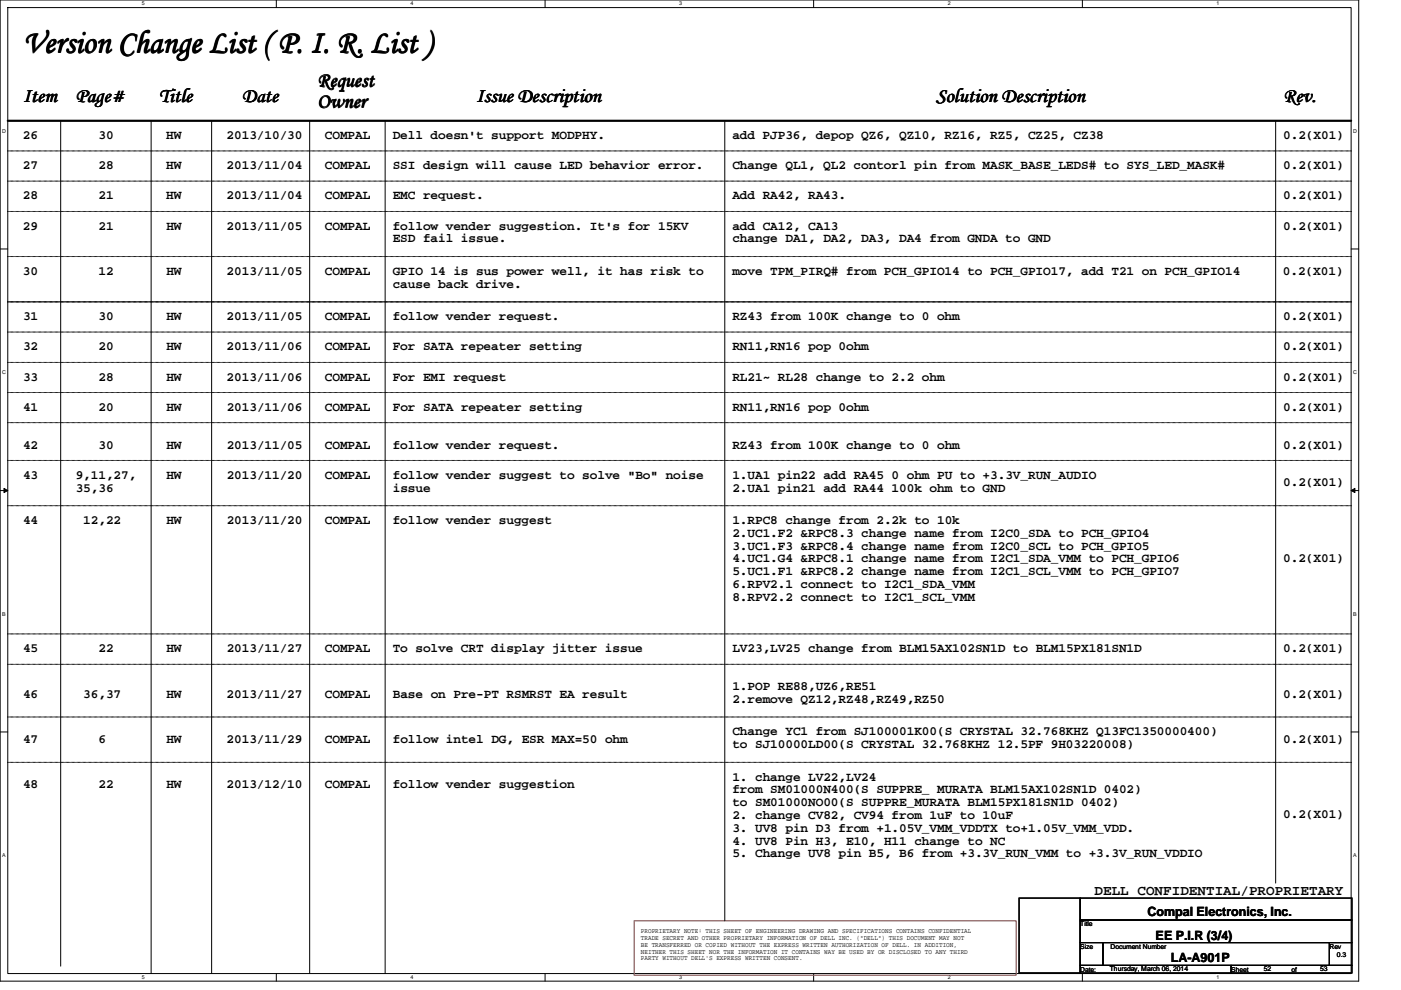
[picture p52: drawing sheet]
<svg xmlns="http://www.w3.org/2000/svg" width="297mm" height="210mm" viewBox="0 0 297 210" stroke-linecap="round" stroke-linejoin="round" font-family="sans-serif">
<defs><g id="words">
<text font-size="6.9" x="4.9" y="11.2">Version Change List ( P. I. R. List )</text>
<g font-size="4.3">
<text x="4.9" y="21.6">Item</text>
<text x="16" y="21.6">Page#</text>
<text x="33.6" y="21.6">Title</text>
<text x="51.3" y="21.6">Date</text>
<text x="67.3" y="18.4">Request</text>
<text x="67.3" y="22.9">Owner</text>
<text x="101" y="21.5">Issue Description</text>
<text x="198.5" y="21.5">Solution Description</text>
<text x="272.1" y="21.6">Rev.</text>
</g>
<text font-size="3" x="232.1" y="189.7">DELL CONFIDENTIAL/PROPRIETARY</text>
<g font-size="2.7">
<text x="4.9" y="29.5">26</text>
<text x="20.9" y="29.5">30</text>
<text x="35.3" y="29.5">HW</text>
<text x="48" y="29.5">2013/10/30</text>
<text x="68.9" y="29.5">COMPAL</text>
<text x="83.3" y="29.5">Dell doesn't support MODPHY.</text>
<text x="155.3" y="29.5">add PJP36, depop QZ6, QZ10, RZ16, RZ5, CZ25, CZ38</text>
<text x="272.1" y="29.5">0.2(X01)</text>
<text x="4.9" y="35.9">27</text>
<text x="20.9" y="35.9">28</text>
<text x="35.3" y="35.9">HW</text>
<text x="48" y="35.9">2013/11/04</text>
<text x="68.9" y="35.9">COMPAL</text>
<text x="83.3" y="35.9">SSI design will cause LED behavior error.</text>
<text x="155.3" y="35.9">Change QL1, QL2 contorl pin from MASK_BASE_LEDS# to SYS_LED_MASK#</text>
<text x="272.1" y="35.9">0.2(X01)</text>
<text x="4.9" y="42.3">28</text>
<text x="20.9" y="42.3">21</text>
<text x="35.3" y="42.3">HW</text>
<text x="48" y="42.3">2013/11/04</text>
<text x="68.9" y="42.3">COMPAL</text>
<text x="83.3" y="42.3">EMC request.</text>
<text x="155.3" y="42.3">Add RA42, RA43.</text>
<text x="272.1" y="42.3">0.2(X01)</text>
<text x="4.9" y="48.7">29</text>
<text x="20.9" y="48.7">21</text>
<text x="35.3" y="48.7">HW</text>
<text x="48.1" y="48.7">2013/11/05</text>
<text x="68.9" y="48.7">COMPAL</text>
<text x="83.3" y="48.7">follow vender suggestion. It's for 15KV</text>
<text x="83.3" y="51.4">ESD fail issue.</text>
<text x="155.3" y="48.7">add CA12, CA13</text>
<text x="155.3" y="51.4">change DA1, DA2, DA3, DA4 from GNDA to GND</text>
<text x="272.1" y="48.7">0.2(X01)</text>
<text x="4.9" y="58.3">30</text>
<text x="20.9" y="58.3">12</text>
<text x="35.3" y="58.3">HW</text>
<text x="48.1" y="58.3">2013/11/05</text>
<text x="68.9" y="58.3">COMPAL</text>
<text x="83.3" y="58.3">GPIO 14 is sus power well, it has risk to</text>
<text x="155.3" y="58.3">move TPM_PIRQ# from PCH_GPIO14 to PCH_GPIO17, add T21 on PCH_GPIO14</text>
<text x="272" y="58.3">0.2(X01)</text>
<text x="83.3" y="61">cause back drive.</text>
<text x="4.9" y="67.9">31</text>
<text x="20.9" y="67.9">30</text>
<text x="35.3" y="67.9">HW</text>
<text x="48.1" y="67.9">2013/11/05</text>
<text x="68.9" y="67.9">COMPAL</text>
<text x="83.3" y="67.9">follow vender request.</text>
<text x="155.3" y="67.9">RZ43 from 100K change to 0 ohm</text>
<text x="272.1" y="67.9">0.2(X01)</text>
<text x="4.9" y="74.3">32</text>
<text x="20.9" y="74.3">20</text>
<text x="35.3" y="74.3">HW</text>
<text x="48.1" y="74.3">2013/11/06</text>
<text x="68.9" y="74.3">COMPAL</text>
<text x="83.3" y="74.3">For SATA repeater setting</text>
<text x="155.3" y="74.3">RN11,RN16 pop 0ohm</text>
<text x="272.1" y="74.3">0.2(X01)</text>
<text x="4.9" y="80.7">33</text>
<text x="20.9" y="80.7">28</text>
<text x="35.3" y="80.7">HW</text>
<text x="48.1" y="80.7">2013/11/06</text>
<text x="68.9" y="80.7">COMPAL</text>
<text x="83.3" y="80.7">For EMI request</text>
<text x="155.3" y="80.7">RL21~ RL28 change to 2.2 ohm</text>
<text x="272.1" y="80.7">0.2(X01)</text>
<text x="4.9" y="87.1">41</text>
<text x="20.9" y="87.1">20</text>
<text x="35.3" y="87.1">HW</text>
<text x="48.1" y="87.1">2013/11/06</text>
<text x="68.9" y="87.1">COMPAL</text>
<text x="83.3" y="87.1">For SATA repeater setting</text>
<text x="155.3" y="87.1">RN11,RN16 pop 0ohm</text>
<text x="272.1" y="87.1">0.2(X01)</text>
<text x="4.9" y="95.1">42</text>
<text x="20.9" y="95.1">30</text>
<text x="35.3" y="95.1">HW</text>
<text x="48.1" y="95.1">2013/11/05</text>
<text x="68.9" y="95.1">COMPAL</text>
<text x="83.3" y="95.1">follow vender request.</text>
<text x="155.3" y="95.1">RZ43 from 100K change to 0 ohm</text>
<text x="272.1" y="95.1">0.2(X01)</text>
<text x="4.9" y="101.5">43</text>
<text x="16.1" y="101.5">9,11,27,</text>
<text x="35.3" y="101.5">HW</text>
<text x="48.1" y="101.5">2013/11/20</text>
<text x="68.9" y="101.5">COMPAL</text>
<text x="83.3" y="101.5">follow vender suggest to solve &quot;Bo&quot; noise</text>
<text x="155.3" y="101.5">1.UA1 pin22 add RA45 0 ohm PU to +3.3V_RUN_AUDIO</text>
<text x="16.1" y="104.2">35,36</text>
<text x="83.3" y="104.2">issue</text>
<text x="155.3" y="104.2">2.UA1 pin21 add RA44 100k ohm to GND</text>
<text x="272.1" y="103.1">0.2(X01)</text>
<text x="4.9" y="111.1">44</text>
<text x="17.7" y="111.1">12,22</text>
<text x="35.3" y="111.1">HW</text>
<text x="48.1" y="111.1">2013/11/20</text>
<text x="68.9" y="111.1">COMPAL</text>
<text x="83.3" y="111.1">follow vender suggest</text>
<text x="155.3" y="111.1">1.RPC8 change from 2.2k to 10k</text>
<text x="155.3" y="113.8">2.UC1.F2 &amp;RPC8.3 change name from I2C0_SDA to PCH_GPIO4</text>
<text x="155.3" y="116.5">3.UC1.F3 &amp;RPC8.4 change name from I2C0_SCL to PCH_GPIO5</text>
<text x="155.3" y="119.2">4.UC1.G4 &amp;RPC8.1 change name from I2C1_SDA_VMM to PCH_GPIO6</text>
<text x="272.1" y="119.1">0.2(X01)</text>
<text x="155.3" y="122">5.UC1.F1 &amp;RPC8.2 change name from I2C1_SCL_VMM to PCH_GPIO7</text>
<text x="155.3" y="124.7">6.RPV2.1 connect to I2C1_SDA_VMM</text>
<text x="155.3" y="127.4">8.RPV2.2 connect to I2C1_SCL_VMM</text>
<text x="4.9" y="138.3">45</text>
<text x="20.9" y="138.3">22</text>
<text x="35.3" y="138.3">HW</text>
<text x="48.1" y="138.3">2013/11/27</text>
<text x="68.9" y="138.3">COMPAL</text>
<text x="83.3" y="138.3">To solve CRT display jitter issue</text>
<text x="155.3" y="138.3">LV23,LV25 change from BLM15AX102SN1D to BLM15PX181SN1D</text>
<text x="272.1" y="138.3">0.2(X01)</text>
<text x="4.9" y="147.9">46</text>
<text x="17.7" y="147.9">36,37</text>
<text x="35.3" y="147.9">HW</text>
<text x="48.1" y="147.9">2013/11/27</text>
<text x="68.9" y="147.9">COMPAL</text>
<text x="83.3" y="147.9">Base on Pre-PT RSMRST EA result</text>
<text x="155.3" y="146.3">1.POP RE88,UZ6,RE51</text>
<text x="155.3" y="149">2.remove QZ12,RZ48,RZ49,RZ50</text>
<text x="272.1" y="147.9">0.2(X01)</text>
<text x="155.3" y="155.9">Change YC1 from SJ100001K00(S CRYSTAL 32.768KHZ Q13FC1350000400)</text>
<text x="4.9" y="157.5">47</text>
<text x="20.9" y="157.5">6</text>
<text x="35.3" y="157.5">HW</text>
<text x="48.1" y="157.5">2013/11/29</text>
<text x="68.9" y="157.5">COMPAL</text>
<text x="83.3" y="157.5">follow intel DG, ESR MAX=50 ohm</text>
<text x="155.3" y="158.6">to SJ10000LD00(S CRYSTAL 32.768KHZ 12.5PF 9H03220008)</text>
<text x="272.1" y="157.5">0.2(X01)</text>
<text x="4.9" y="167.1">48</text>
<text x="20.9" y="167.1">22</text>
<text x="35.3" y="167.1">HW</text>
<text x="48.1" y="167.1">2013/12/10</text>
<text x="68.9" y="167.1">COMPAL</text>
<text x="83.3" y="167.1">follow vender suggestion</text>
<text x="155.3" y="165.5">1. change LV22,LV24</text>
<text x="155.3" y="168.2">from SM01000N400(S SUPPRE_ MURATA BLM15AX102SN1D 0402)</text>
<text x="155.3" y="170.9">to SM01000NO00(S SUPPRE_MURATA BLM15PX181SN1D 0402)</text>
<text x="155.3" y="173.6">2. change CV82, CV94 from 1uF to 10uF</text>
<text x="272.1" y="173.5">0.2(X01)</text>
<text x="155.3" y="176.4">3. UV8 pin D3 from +1.05V_VMM_VDDTX to+1.05V_VMM_VDD.</text>
<text x="155.3" y="179.1">4. UV8 Pin H3, E10, H11 change to NC</text>
<text x="155.3" y="181.8">5. Change UV8 pin B5, B6 from +3.3V_RUN_VMM to +3.3V_RUN_VDDIO</text>
<text x="243.3" y="194.3">Compal Electronics, Inc.</text>
<text x="245" y="199.2">EE P.I.R (3/4)</text>
<text x="248.2" y="204">LA-A901P</text>
</g>
<g font-size="1.4">
<text x="135.9" y="197.9">PROPRIETARY NOTE: THIS SHEET OF ENGINEERING DRAWING AND SPECIFICATIONS CONTAINS CONFIDENTIAL</text>
<text x="229" y="196.4">Title</text>
<text x="135.9" y="199.3">TRADE SECRET AND OTHER PROPRIETARY INFORMATION OF DELL INC. (&quot;DELL&quot;) THIS DOCUMENT MAY NOT</text>
<text x="135.9" y="200.7">BE TRANSFERRED OR COPIED WITHOUT THE EXPRESS WRITTEN AUTHORIZATION OF DELL. IN ADDITION,</text>
<text x="135.9" y="202.2">NEITHER THIS SHEET NOR THE INFORMATION IT CONTAINS WAY BE USED BY OR DISCLOSED TO ANY THIRD</text>
<text x="135.9" y="203.6">PARTY WITHOUT DELL'S EXPRESS WRITTEN CONSENT.</text>
<text x="229" y="201.2">Size</text>
<text x="235.5" y="201.2">Document Number</text>
<text x="281.9" y="201.2">Rev</text>
<text x="283.5" y="202.8">0.3</text>
<text x="229" y="206">Date:</text>
<text x="235.3" y="205.9">Thursday, March 06, 2014</text>
<text x="261" y="206">Sheet</text>
<text x="267.9" y="205.9">52</text>
<text x="273.9" y="206">of</text>
<text x="279.9" y="205.9">53</text>
</g>
<g font-size="1.1">
<text x="30.1" y="1.1">5</text>
<text x="87" y="1.1">4</text>
<text x="144" y="1.1">3</text>
<text x="201" y="1.1">2</text>
<text x="257.9" y="1.1">1</text>
<text x=".5" y="28.2">D</text>
<text x="286.9" y="28.2">D</text>
<text x=".5" y="79.3">C</text>
<text x="286.9" y="79.3">C</text>
<text x=".5" y="130.6">B</text>
<text x="286.9" y="130.6">B</text>
<text x=".5" y="181.7">A</text>
<text x="286.9" y="181.7">A</text>
<text x="30.1" y="207.6">5</text>
<text x="87" y="207.6">4</text>
<text x="144" y="207.6">3</text>
<text x="201" y="207.6">2</text>
<text x="257.9" y="207.6">1</text>
</g>
</g></defs>
<path d="M0 0h288.1v208h-288.1zM1.6 1.6h284.9v204.8h-284.9z" fill="none" stroke="#000" stroke-width=".21"/>
<g fill="#fff">
<path d="M30.1 .2h.6v1.2h-.6z"/>
<path d="M30.1 206.6h.6v1.2h-.6z"/>
</g>
<path d="M58.6 0v1.6M58.6 206.4v1.6" fill="none" stroke="#000" stroke-width=".21"/>
<g fill="#fff">
<path d="M87 .2h.6v1.2h-.6z"/>
<path d="M87 206.6h.6v1.2h-.6z"/>
</g>
<path d="M115.6 0v1.6M115.6 206.4v1.6" fill="none" stroke="#000" stroke-width=".21"/>
<g fill="#fff">
<path d="M144 .2h.6v1.2h-.6z"/>
<path d="M144 206.6h.6v1.2h-.6z"/>
</g>
<path d="M172.5 0v1.6M172.5 206.4v1.6" fill="none" stroke="#000" stroke-width=".21"/>
<g fill="#fff">
<path d="M201 .2h.5v1.2h-.5z"/>
<path d="M201 206.6h.5v1.2h-.5z"/>
</g>
<path d="M229.5 0v1.6M229.5 206.4v1.6" fill="none" stroke="#000" stroke-width=".21"/>
<g fill="#fff">
<path d="M257.9 .2h.6v1.2h-.6z"/>
<path d="M257.9 206.6h.6v1.2h-.6z"/>
<path d="M.5 27.2h.7v1.2h-.7z"/>
<path d="M286.9 27.2h.8v1.2h-.8z"/>
<path d="M.5 78.4h.7v1.1h-.7z"/>
<path d="M286.9 78.4h.8v1.1h-.8z"/>
</g>
<path d="M0 52.8h1.6M286.5 52.8h1.6" fill="none" stroke="#000" stroke-width=".21"/>
<g fill="#fff">
<path d="M.5 129.6h.7v1.2h-.7z"/>
<path d="M286.9 129.6h.7v1.2h-.7z"/>
</g>
<path d="M0 104h1.6M.8 103.5l.8 .5-.8 .4zM286.5 104h1.6M286.5 104l.8-.5v.9z" fill="none" stroke="#000" stroke-width=".21"/>
<path d="M.8 103.5l.8 .5-.8 .4zM286.5 104l.8-.5v.9z" fill="#000"/>
<g fill="#fff">
<path d="M.5 180.8h.7v1.1h-.7z"/>
<path d="M286.9 180.8h.7v1.1h-.7z"/>
</g>
<g fill="none" stroke="#000" stroke-width=".21">
<path d="M12.9 25.6v179.3M32 25.6v180.8M44.9 25.6v180.8M65.7 25.6v180.8M81.7 25.6v180.8M153.7 25.6v169.6M270.5 25.6v161.6M0 155.2h1.6M286.5 155.2h1.6M216.1 190.4h12.9v15.9h-12.9zM229 190.4h57.6v4.7h-57.6zM229 195.1h57.6v4.8h-57.6z"/>
<path d="M229 199.9h4.8v4.8h-4.8zM233.8 199.9h48.1v4.8h-48.1zM281.9 199.9h4.7v4.8h-4.7zM229 204.7h32v1.6h-32zM261 204.7h25.6v1.6h-25.6z"/>
</g>
<path d="M134.4 195.2h81v11.6h-81z" fill="none" stroke="#f00" stroke-width=".21"/>
<path d="M1.6 25.6h284.9" fill="none" stroke="#000" stroke-width=".47"/>
<g fill="none" stroke="#000" stroke-width=".21" stroke-dasharray="0 .3">
<path d="M1.6 32h284.9M1.6 38.4h284.9M286.5 32h.1M286.5 38.4h.1M1.6 44.8h284.9M1.6 54.4h284.9M286.5 44.8h.1M286.5 54.4h.1M1.6 64h284.9M1.6 70.4h284.9M1.6 76.8h284.9M286.5 64h.1"/>
<path d="M286.5 70.4h.1M286.5 76.8h.1M1.6 83.2h284.9M1.6 89.6h284.9M1.6 97.6h284.9M286.5 83.2h.1M286.5 89.6h.1M286.5 97.6h.1M1.6 107.2h284.9M286.5 107.2h.1M1.6 134.4h284.9M286.5 134.4h.1"/>
<path d="M1.6 140.8h284.9M1.6 152h284.9M286.5 140.8h.1M286.5 152h.1M1.6 161.6h284.9M286.5 161.6h.1"/>
</g>
<use href="#words"/>
</svg>
